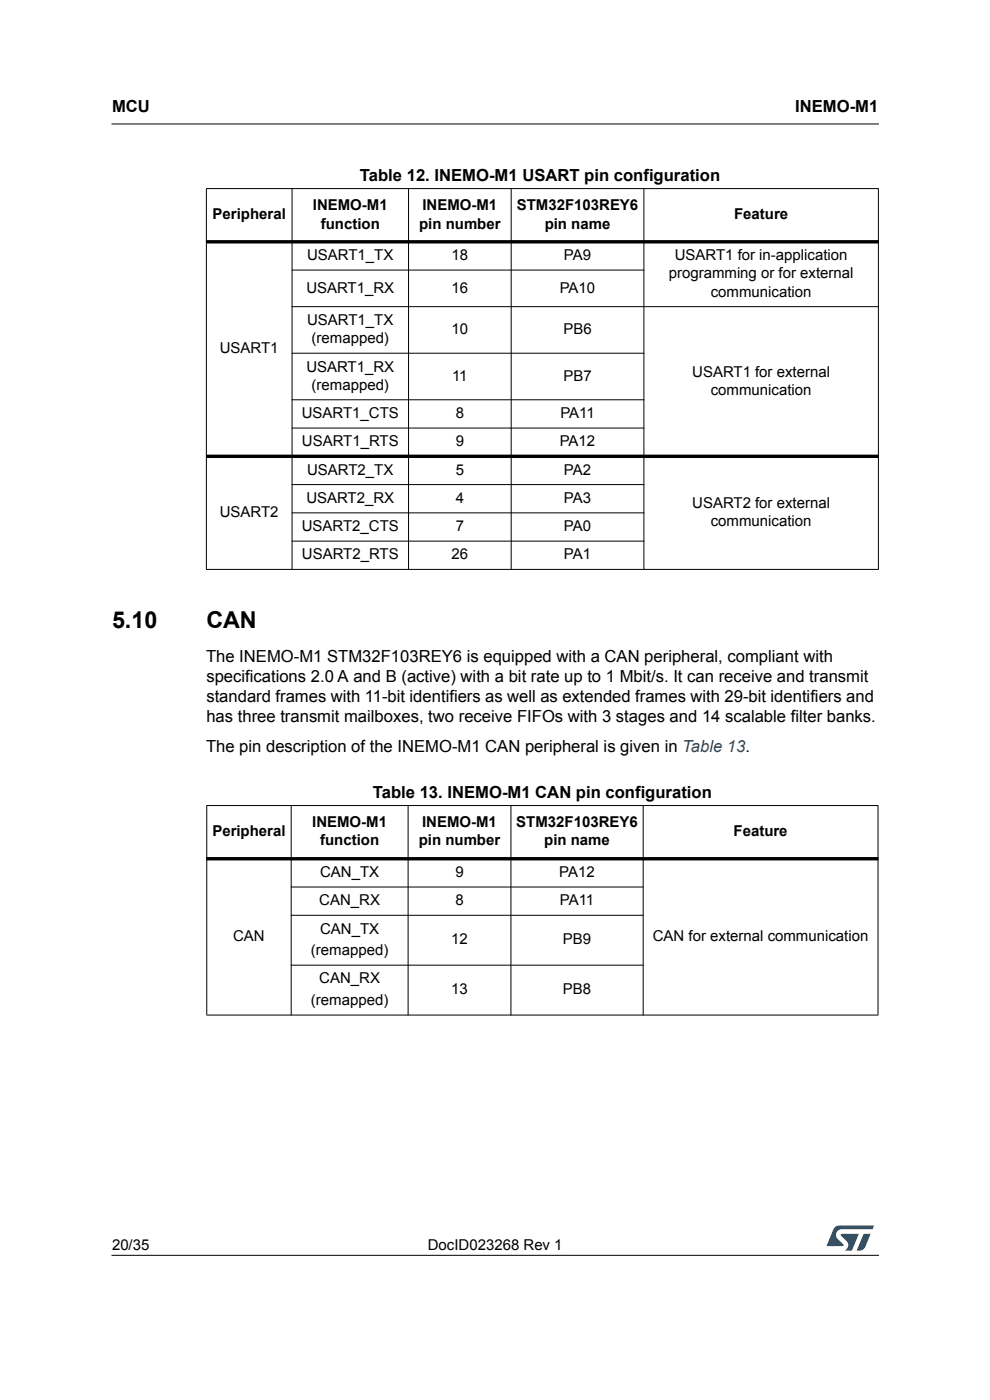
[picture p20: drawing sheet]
<svg xmlns="http://www.w3.org/2000/svg" width="210mm" height="297mm" viewBox="0 0 210 297" stroke-linecap="round" stroke-linejoin="round" font-family="sans-serif">
<defs><g id="words">
<g font-size="4.9">
<text x="23.7" y="133.3">5.10</text>
<text x="43.8" y="133.3">CAN</text>
</g>
<g font-size="3.5">
<text x="23.7" y="23.9">MCU</text>
<text x="168.6" y="23.9">INEMO-M1</text>
<text x="76.3" y="38.5">Table 12. INEMO-M1 USART pin configuration</text>
<text x="43.7" y="140.4">The INEMO-M1 STM32F103REY6 is equipped with a CAN peripheral, compliant with</text>
<text x="43.8" y="144.7">specifications 2.0 A and B (active) with a bit rate up to 1 Mbit/s. It can receive and transmit</text>
<text x="43.8" y="148.9">standard frames with 11-bit identifiers as well as extended frames with 29-bit identifiers and</text>
<text x="43.8" y="153.1">has three transmit mailboxes, two receive FIFOs with 3 stages and 14 scalable filter banks.</text>
<text x="43.7" y="159.5">The pin description of the INEMO-M1 CAN peripheral is given in Table 13.</text>
<text x="79.1" y="169.4">Table 13. INEMO-M1 CAN pin configuration</text>
</g>
<g font-size="3.2">
<text x="45.1" y="46.5">Peripheral</text>
<text x="66.3" y="44.6">INEMO-M1</text>
<text x="89.6" y="44.6">INEMO-M1</text>
<text x="109.6" y="44.6">STM32F103REY6</text>
<text x="155.6" y="46.5">Feature</text>
<text x="68" y="48.5">function</text>
<text x="88.9" y="48.5">pin number</text>
<text x="115.5" y="48.5">pin name</text>
<text x="65.1" y="55.2">USART1_TX</text>
<text x="95.7" y="55.2">18</text>
<text x="119.6" y="55.2">PA9</text>
<text x="141.8" y="59.1">programming or for external</text>
<text x="143.1" y="55.2">USART1 for in-application</text>
<text x="65" y="62.1">USART1_RX</text>
<text x="95.7" y="62.1">16</text>
<text x="118.7" y="62.1">PA10</text>
<text x="150.7" y="62.9">communication</text>
<text x="65.1" y="68.9">USART1_TX</text>
<text x="95.7" y="70.9">10</text>
<text x="119.5" y="70.9">PB6</text>
<text x="46.6" y="74.9">USART1</text>
<text x="66.1" y="72.8">(remapped)</text>
<text x="65" y="78.8">USART1_RX</text>
<text x="66.1" y="82.7">(remapped)</text>
<text x="95.9" y="80.8">11</text>
<text x="119.5" y="80.8">PB7</text>
<text x="146.8" y="79.9">USART1 for external</text>
<text x="150.7" y="83.8">communication</text>
<text x="64" y="88.7">USART1_CTS</text>
<text x="96.6" y="88.7">8</text>
<text x="118.8" y="88.7">PA11</text>
<text x="64" y="94.7">USART1_RTS</text>
<text x="96.6" y="94.7">9</text>
<text x="118.7" y="94.7">PA12</text>
<text x="65.1" y="100.7">USART2_TX</text>
<text x="96.6" y="100.7">5</text>
<text x="119.6" y="100.7">PA2</text>
<text x="65" y="106.7">USART2_RX</text>
<text x="96.6" y="106.7">4</text>
<text x="119.6" y="106.7">PA3</text>
<text x="146.8" y="107.7">USART2 for external</text>
<text x="46.6" y="109.7">USART2</text>
<text x="64" y="112.7">USART2_CTS</text>
<text x="96.6" y="112.7">7</text>
<text x="119.6" y="112.7">PA0</text>
<text x="150.7" y="111.6">communication</text>
<text x="64" y="118.7">USART2_RTS</text>
<text x="95.7" y="118.7">26</text>
<text x="119.6" y="118.7">PA1</text>
<text x="45" y="177.4">Peripheral</text>
<text x="66.2" y="175.5">INEMO-M1</text>
<text x="67.9" y="179.4">function</text>
<text x="88.8" y="179.4">pin number</text>
<text x="89.5" y="175.5">INEMO-M1</text>
<text x="109.5" y="175.5">STM32F103REY6</text>
<text x="115.4" y="179.4">pin name</text>
<text x="155.5" y="177.4">Feature</text>
<text x="67.9" y="186.1">CAN_TX</text>
<text x="96.5" y="186.1">9</text>
<text x="118.6" y="186.1">PA12</text>
<text x="67.7" y="192.1">CAN_RX</text>
<text x="96.5" y="192.1">8</text>
<text x="118.7" y="192.1">PA11</text>
<text x="49.4" y="199.6">CAN</text>
<text x="65.9" y="202.6">(remapped)</text>
<text x="67.9" y="198.1">CAN_TX</text>
<text x="95.7" y="200.3">12</text>
<text x="119.3" y="200.3">PB9</text>
<text x="138.4" y="199.6">CAN for external communication</text>
<text x="67.7" y="208.6">CAN_RX</text>
<text x="65.9" y="213.2">(remapped)</text>
<text x="95.7" y="210.9">13</text>
<text x="119.3" y="210.9">PB8</text>
<text x="23.7" y="265.1">20/35</text>
<text x="90.7" y="265.1">DocID023268 Rev 1</text>
</g>
</g></defs>
<path d="M23.7 26.3h162.5M23.7 266.3h162.5" fill="none" stroke="#000" stroke-width=".21"/>
<path d="M175.3 260h10v5.3h-10z" fill="#fff"/>
<g fill="#005189">
<path d="M176.9 260.5l1-.5 7.4 .1-.4 .7h-6.4a1.31 1.31 0 0 0-1.2 1 1.31 1.31 0 0 0 .8 1.5l.7 .6v.4h-3.5z"/>
<path d="M183.1 261.8h1.4l-.6 1.6a2.16 2.16 0 0 1-1.3 1.9l-.9-.1z"/>
<path d="M178.3 261.8h3.8l-1.4 3.4-1.6 .1a1.43 1.43 0 0 0 .6-1.8l-1.4-1.3z"/>
</g>
<g fill="#000" stroke="#000" stroke-width=".21">
<path d="M61.8 57.3h74.8zM43.7 40h142.6zM61.8 74.9h74.8zM61.8 65.1h124.5zM61.8 84.8h74.8zM61.8 90.8h74.8zM61.8 102.8h74.8zM61.8 108.8h74.8zM61.8 114.8h74.8zM43.8 40.1v80.6zM61.9 39.9v81zM86.6 39.9v81z"/>
<path d="M108.4 39.9v81zM136.5 39.9v81zM186.2 40.1v80.6zM43.7 120.8h142.6zM43.8 170.9h142.4zM61.7 188.2h74.8zM61.7 194.2h74.8zM43.8 171v44.3zM61.7 170.8v44.6zM86.5 170.8v44.6zM108.3 170.8v44.6zM136.4 170.8v44.6z"/>
<path d="M61.7 204.8h74.8zM186.2 171v44.3zM43.8 215.3h142.4z"/>
</g>
<path d="M43.7 51.3h142.6zM43.7 96.8h142.6zM43.8 182.2h142.4z" fill="#000" stroke="#000" stroke-width=".72" stroke-linecap="butt"/>
<use href="#words"/>
</svg>
